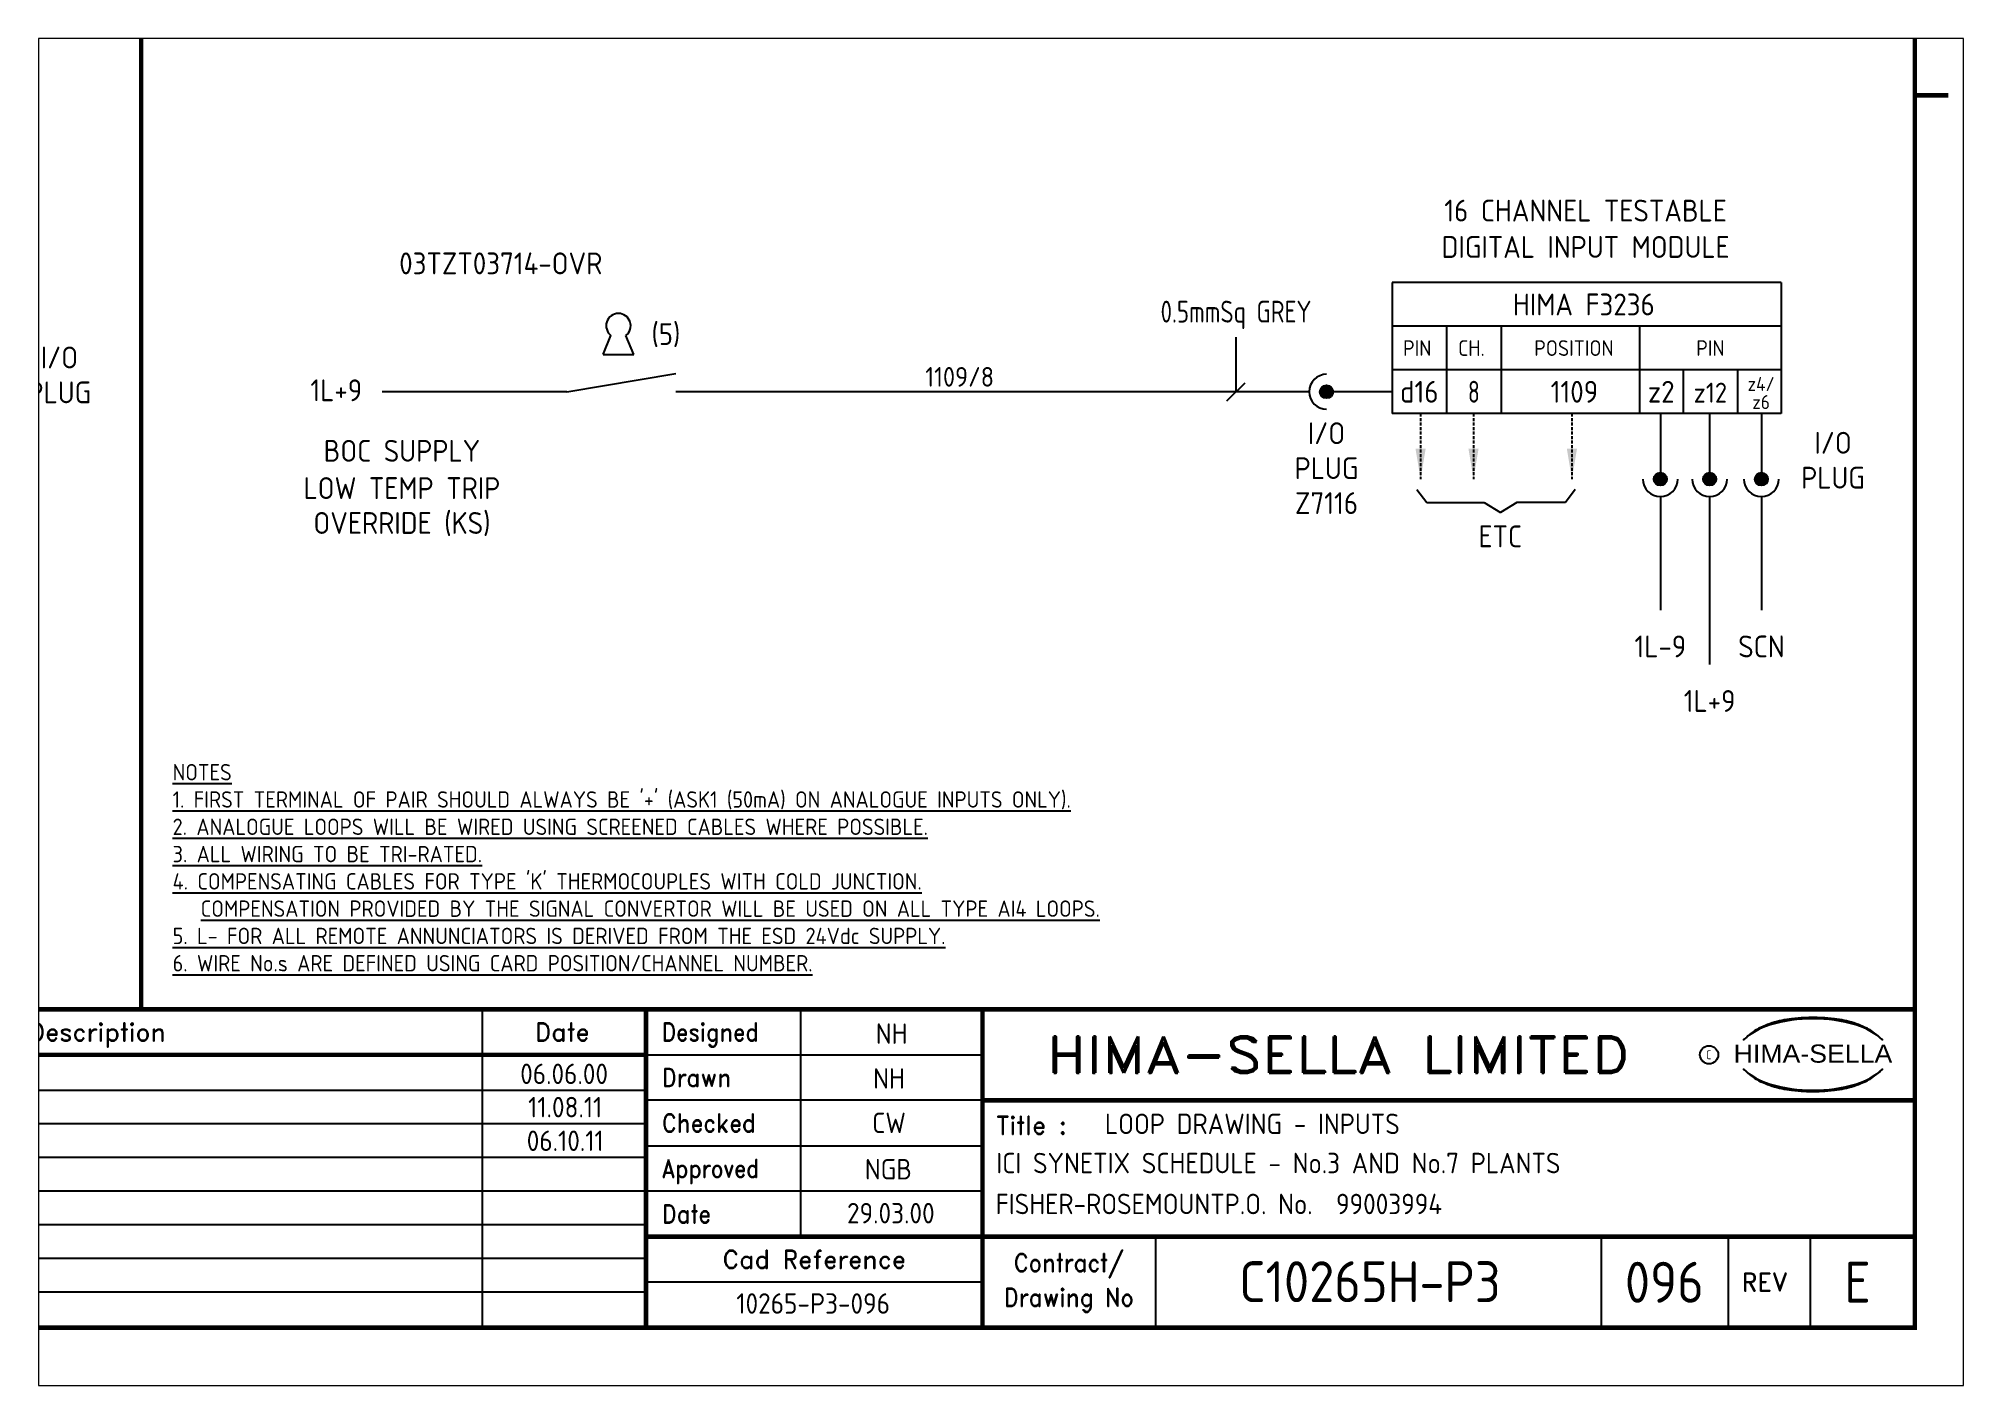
# Paper-space layout 'Layout1' of a CAD drawing. Extents: x 41 to 369, y 29 to 258.
# The model-space entities are those that its viewports show. They can reach past a viewport. Long polylines and large blocks are cut down to what shows.
import ezdxf
from ezdxf.enums import TextEntityAlignment as Align

# ---------------------------------------------------------------- set-up
doc = ezdxf.new("R2010")
doc.units = 0
doc.header["$LTSCALE"] = 0.25
doc.header["$MEASUREMENT"] = 0
doc.linetypes.add('HIDDEN2', pattern=[4.7625, 3.175, -1.5875])
for name, color, linetype in [('00-DRG_FRAME', 12, 'CONTINUOUS'), ('01-DRAW', 7, 'CONTINUOUS'), ('051-TEXT', 2, 'CONTINUOUS'), ('117', 7, 'CONTINUOUS'), ('117-TEXT', 2, 'CONTINUOUS')]:
    doc.layers.add(name, color=color, linetype=linetype)
doc.styles.add('ARIAL', font='arial.ttf', dxfattribs={"height": 2.5})
doc.styles.add('ISO', font='iso.shx')
doc.styles.add('ROMAND', font='ROMAND')

# ---------------------------------------------------------------- blocks, each defined once
blk = doc.blocks.new('A3-REVA')
at = {"layer": '051-TEXT', "style": 'ISO'}
for tag, p in [('DESIGNED', (292.01, 31.7)), ('A', (117.73, 27.28)), ('DES', (127.73, 27.28)), ('DRN', (137.73, 27.28)), ('CHKD', (147.73, 27.28)), ('APPD', (157.73, 27.28)), ('DATE', (256, 27.28)), ('DRAWN', (291.72, 26.77)), ('CHECKED', (291.72, 21.89)), ('APPD', (291.65, 16.79)), ('DATE', (291.92, 11.96))]:
    blk.add_attdef(tag, text='', height=2.25, dxfattribs=at).set_placement(p, align=Align.CENTER)
blk.add_attdef('DESCRIPTION', (165.03, 27.28), '', height=2.25, dxfattribs=at)
blk = doc.blocks.new('A3-REVB')
at = {"layer": '051-TEXT', "style": 'ISO'}
for tag, p in [('A', (124.85, -20.36)), ('DES', (134.85, -20.36)), ('DRN', (144.85, -20.36)), ('CHKD', (154.85, -20.36)), ('APPD', (164.85, -20.36)), ('DATE', (263.12, -20.36))]:
    blk.add_attdef(tag, text='', height=2.25, dxfattribs=at).set_placement(p, align=Align.CENTER)
blk.add_attdef('DESCRIPTION', (172.15, -20.36), '', height=2.25, dxfattribs=at)
blk = doc.blocks.new('A3-TITLE')
at = {"layer": '051-TEXT', "style": 'ISO'}
blk.add_attdef('TITLE_1', (315.46, 21.78), '', height=2.25, dxfattribs=at)
for tag, p in [('DRGNO', (376.96, 3.24)), ('REV.', (398.2, 3.24))]:
    blk.add_attdef(tag, text='', height=4.5, dxfattribs=at).set_placement(p, align=Align.CENTER)
blk = doc.blocks.new('A3-CONTRACT')
at = {"layer": '051-TEXT', "color": 41, "style": 'ISO'}
for tag, height, p in [('SCALE', 2.25, (106.71, 31.82)), ('DIMS', 2.25, (106.71, 26.8)), ('CONTRACT', 4.5, (344.94, 3.1)), ('CAD-REF', 2.25, (283.73, 1.84))]:
    blk.add_attdef(tag, text='', height=height, dxfattribs=at).set_placement(p, align=Align.CENTER)
for tag, p in [('TITLE_2', (303.86, 17.28)), ('TITLE_3', (303.79, 12.78))]:
    blk.add_attdef(tag, p, '', height=2.25, dxfattribs=at)
blk = doc.blocks.new('KEY')
at = {"layer": '01-DRAW'}
for p, q in [((-0.375, -0.5), (-0.183, -0.038)), ((0.375, -0.5), (0.183, -0.038)), ((-0.375, -0.5), (0.375, -0.5))]:
    blk.add_line(p, q, dxfattribs=at)
blk.add_arc((0, 0.2), 0.3, 307.477, 232.523, dxfattribs=at)

msp = doc.modelspace()

# ---------------------------------------------------------------- linework, layer by layer
at = {"layer": '00-DRG_FRAME'}
for p, q in [((247, 35.5), (247, 0.5)), ((282, 35.5), (282, 10.5)), ((265, 30.5), (302, 30.5)), ((265, 26.59), (112.7, 26.59)), ((302, 25.5), (265, 25.5)), ((265, 22.89), (112.7, 22.89)), ((265, 19.19), (112.7, 19.19)), ((265, 20.5), (302, 20.5)), ((265, 15.49), (112.7, 15.49)), ((302, 15.5), (265, 15.5)), ((265, 11.79), (112.7, 11.79)), ((321, 10.5), (321, 0.5)), ((370, 10.5), (370, 0.5)), ((384, 0.5), (384, 10.5)), ((393, 10.5), (393, 0.5)), ((265, 8.09), (112.7, 8.09)), ((265, 4.39), (112.7, 4.39)), ((302, 5.5), (265, 5.5))]:
    msp.add_line(p, q, dxfattribs=at)
at = {"layer": '00-DRG_FRAME', "const_width": 0.5}
msp.add_lwpolyline([(14.5, 0.5), (404.5, 0.5), (404.5, 271.5), (14.5, 271.5)], close=True, dxfattribs=at)
for points in [[(209.5, 35.5), (209.5, 266.5)], [(404.5, 136), (408.18, 136)], [(404.5, 35.5), (14.5, 35.5)], [(265, 35.5), (265, 0.5)], [(302, 0.5), (302, 35.5)], [(265, 30.5), (72.5, 30.5)], [(404.5, 25.5), (302, 25.5)], [(265, 10.5), (404.5, 10.5)]]:
    msp.add_lwpolyline(points, dxfattribs=at)
at = {"layer": '00-DRG_FRAME', "color": 3}
msp.add_circle((381.88, 30.5), 1, dxfattribs=at)
for centre, radius, start, end in [((391.78, 24.7), 9.76, 107.5931, 113.9452), ((393.1, 18.5), 15.94, 89.2698, 106.3911), ((392.1, 23.52), 10.99, 96.0146, 107.3203), ((393.29, 16.31), 18.28, 92.8917, 97.3734), ((393.24, 18.86), 15.73, 89.7805, 93.1738), ((393.36, 18.86), 15.73, 86.8262, 90.2195), ((393.51, 18.5), 15.94, 73.6089, 90.7302), ((393.31, 16.31), 18.28, 82.6266, 87.1083), ((394.51, 23.52), 10.99, 72.6797, 83.9854), ((394.83, 24.7), 9.76, 66.0548, 72.4069), ((390.6, 26.83), 7.24, 106.0532, 133.5024), ((390.88, 27.01), 7.3, 130.419, 136.057), ((390.11, 28.1), 5.98, 122.244, 131.6154), ((389.75, 28.78), 5.21, 111.8206, 122.8668), ((396, 26.83), 7.24, 46.4976, 73.9468), ((396.85, 28.78), 5.21, 57.1332, 68.1794), ((396.49, 28.1), 5.98, 48.3846, 57.756), ((395.73, 27.01), 7.3, 43.943, 49.581), ((390.88, 34.04), 7.3, 223.943, 229.581), ((390.6, 34.23), 7.24, 226.4976, 253.9468), ((390.11, 32.96), 5.98, 228.3846, 237.756), ((389.75, 32.28), 5.21, 237.1332, 248.1794), ((396, 34.23), 7.24, 286.0532, 313.5024), ((396.85, 32.28), 5.21, 291.8206, 302.8668), ((396.49, 32.96), 5.98, 302.244, 311.6154), ((395.73, 34.04), 7.3, 310.419, 316.057), ((391.78, 36.36), 9.76, 246.0548, 252.4069), ((393.1, 42.56), 15.94, 253.6089, 270.7302), ((392.1, 37.54), 10.99, 252.6797, 263.9854), ((393.29, 44.75), 18.28, 262.6266, 267.1083), ((393.24, 42.19), 15.73, 266.8262, 270.2195), ((393.51, 42.56), 15.94, 269.2698, 286.3911), ((393.36, 42.19), 15.73, 269.7805, 273.1738), ((393.31, 44.75), 18.28, 272.8917, 277.3734), ((394.51, 37.54), 10.99, 276.0146, 287.3203), ((394.83, 36.36), 9.76, 287.5931, 293.9452)]:
    msp.add_arc(centre, radius, start, end, dxfattribs=at)
at = {"layer": '117'}
for p, q in [((347.02, 115.4), (347.02, 101)), ((389.82, 115.4), (347.02, 115.4)), ((389.82, 115.4), (389.82, 101)), ((389.82, 110.6), (347.02, 110.6)), ((353.02, 110.6), (353.02, 101)), ((359.02, 110.6), (359.02, 101)), ((374.22, 110.6), (374.22, 101)), ((256.29, 103.4), (268.29, 105.4)), ((389.82, 105.8), (347.02, 105.8)), ((379.02, 105.8), (379.02, 101)), ((385.02, 105.8), (385.02, 101)), ((256.29, 103.4), (236.01, 103.4)), ((337.9, 103.4), (268.29, 103.4)), ((347.02, 103.4), (339.82, 103.4)), ((389.82, 101), (347.02, 101)), ((376.52, 101), (376.52, 93.8)), ((381.94, 101), (381.94, 93.8)), ((387.63, 101), (387.63, 93.8)), ((349.76, 92.66), (350.84, 91.22)), ((350.84, 91.22), (357.16, 91.22)), ((357.16, 91.22), (358.96, 90.14)), ((360.76, 91.22), (358.96, 90.14)), ((366.08, 91.22), (360.76, 91.22)), ((367.16, 92.66), (366.08, 91.22)), ((376.52, 91.88), (376.52, 79.4)), ((381.94, 91.88), (381.94, 73.4)), ((387.63, 91.88), (387.63, 79.4))]:
    msp.add_line(p, q, dxfattribs=at)
at = {"layer": '117', "color": 3}
for p, q in [((329.87, 103.4), (329.87, 109.4)), ((328.87, 102.4), (330.87, 104.4))]:
    msp.add_line(p, q, dxfattribs=at)
at = {"layer": '117', "linetype": 'HIDDEN2'}
for p, q in [((350.16, 101), (350.16, 93.8)), ((355.98, 101), (355.98, 93.8)), ((366.8, 101), (366.8, 93.8))]:
    msp.add_line(p, q, dxfattribs=at)
at = {"layer": '117'}
for centre, radius in [((339.82, 103.4), 0.72), ((339.82, 103.4), 0.624), ((339.82, 103.4), 0.528), ((339.82, 103.4), 0.432), ((339.82, 103.4), 0.336), ((339.82, 103.4), 0.24), ((339.82, 103.4), 0.144), ((339.82, 103.4), 0.048), ((376.52, 93.8), 0.72), ((376.52, 93.8), 0.624), ((376.52, 93.8), 0.528), ((376.52, 93.8), 0.432), ((376.52, 93.8), 0.336), ((376.52, 93.8), 0.24), ((376.52, 93.8), 0.144), ((376.52, 93.8), 0.048), ((381.94, 93.8), 0.72), ((381.94, 93.8), 0.624), ((381.94, 93.8), 0.528), ((381.94, 93.8), 0.432), ((381.94, 93.8), 0.336), ((381.94, 93.8), 0.24), ((381.94, 93.8), 0.144), ((381.94, 93.8), 0.048), ((387.63, 93.8), 0.72), ((387.63, 93.8), 0.624), ((387.63, 93.8), 0.528), ((387.63, 93.8), 0.432), ((387.63, 93.8), 0.336), ((387.63, 93.8), 0.24), ((387.63, 93.8), 0.144), ((387.63, 93.8), 0.048)]:
    msp.add_circle(centre, radius, dxfattribs=at)
for centre, start, end in [((339.82, 103.4), 90, 270), ((376.52, 93.8), 180, 0), ((381.94, 93.8), 180, 0), ((387.63, 93.8), 180, 0)]:
    msp.add_arc(centre, 1.92, start, end, dxfattribs=at)
for points in [[(350.72, 97.16), (349.6, 97.16), (350.16, 93.8)], [(356.54, 97.16), (355.42, 97.16), (355.98, 93.8)], [(367.36, 97.16), (366.24, 97.16), (366.8, 93.8)]]:
    msp.add_solid(points, dxfattribs=at)

# ---------------------------------------------------------------- block references
at = {"layer": '00-DRG_FRAME'}
ref = msp.add_blockref('A3-CONTRACT', (-0.35, 0.19), dxfattribs=at)
ref.add_attrib('TITLE_2', 'ICI SYNETIX SCHEDULE - No.3 AND No.7 PLANTS', (303.51, 17.47), dxfattribs={"layer": '051-TEXT', "color": 41, "height": 2.25, "style": 'ISO'})
ref.add_attrib('TITLE_3', 'FISHER-ROSEMOUNTP.O. No.  99003994', (303.44, 12.97), dxfattribs={"layer": '051-TEXT', "color": 41, "height": 2.25, "style": 'ISO'})
ref.add_attrib('CAD-REF', '10265-P3-096', dxfattribs={"layer": '051-TEXT', "color": 41, "height": 2.25, "style": 'ISO'}).set_placement((283.38, 2.03), align=Align.CENTER)
ref.add_attrib('CONTRACT', 'C10265H-P3', dxfattribs={"layer": '051-TEXT', "color": 41, "height": 4.5, "style": 'ISO'}).set_placement((344.59, 3.3), align=Align.CENTER)
ref = msp.add_blockref('A3-REVA', (0, 0), dxfattribs=at)
ref.add_attrib('A', 'C', dxfattribs={"layer": '051-TEXT', "height": 2.25, "style": 'ISO'}).set_placement((117.73, 27.28), align=Align.CENTER)
ref.add_attrib('DES', 'NH', dxfattribs={"layer": '051-TEXT', "height": 2.25, "style": 'ISO'}).set_placement((127.73, 27.28), align=Align.CENTER)
ref.add_attrib('DRN', 'NH', dxfattribs={"layer": '051-TEXT', "height": 2.25, "style": 'ISO'}).set_placement((137.73, 27.28), align=Align.CENTER)
ref.add_attrib('CHKD', 'CW', dxfattribs={"layer": '051-TEXT', "height": 2.25, "style": 'ISO'}).set_placement((147.73, 27.28), align=Align.CENTER)
ref.add_attrib('APPD', 'NGB', dxfattribs={"layer": '051-TEXT', "height": 2.25, "style": 'ISO'}).set_placement((157.73, 27.28), align=Align.CENTER)
ref.add_attrib('DESCRIPTION', 'AS BUILT.', (165.03, 27.28), dxfattribs={"layer": '051-TEXT', "height": 2.25, "style": 'ISO'})
ref.add_attrib('DATE', '06.06.00', dxfattribs={"layer": '051-TEXT', "height": 2.25, "style": 'ISO'}).set_placement((256, 27.28), align=Align.CENTER)
ref.add_attrib('DESIGNED', 'NH', dxfattribs={"layer": '051-TEXT', "height": 2.25, "style": 'ISO'}).set_placement((292.01, 31.7), align=Align.CENTER)
ref.add_attrib('DRAWN', 'NH', dxfattribs={"layer": '051-TEXT', "height": 2.25, "style": 'ISO'}).set_placement((291.72, 26.77), align=Align.CENTER)
ref.add_attrib('CHECKED', 'CW', dxfattribs={"layer": '051-TEXT', "height": 2.25, "style": 'ISO'}).set_placement((291.72, 21.89), align=Align.CENTER)
ref.add_attrib('APPD', 'NGB', dxfattribs={"layer": '051-TEXT', "height": 2.25, "style": 'ISO'}).set_placement((291.65, 16.79), align=Align.CENTER)
ref.add_attrib('DATE', '29.03.00', dxfattribs={"layer": '051-TEXT', "height": 2.25, "style": 'ISO'}).set_placement((291.92, 11.96), align=Align.CENTER)
for name, p, values in [('A3-REVB', (-7, 43.98), {'A': 'D', 'DES': 'IM', 'DRN': 'AB', 'CHKD': 'IM', 'APPD': 'MHS', 'DESCRIPTION': 'TEXT ADDED', 'DATE': '11.08.11'}), ('A3-TITLE', (0, 0), {'TITLE_1': 'LOOP DRAWING - INPUTS', 'DRGNO': '096', 'REV.': 'E'}), ('A3-REVB', (-7, 40.28), {'A': 'E', 'DESCRIPTION': 'TEXT ADDED', 'DATE': '06.10.11'})]:
    msp.add_blockref(name, p, dxfattribs=at).add_auto_attribs(values)
at = {"layer": '117', "xscale": 4.5, "yscale": 4.5, "zscale": 4.5}
msp.add_blockref('KEY', (261.97, 109.76), dxfattribs=at)

# ---------------------------------------------------------------- texts
at = {"layer": '00-DRG_FRAME', "color": 4, "style": 'ROMAND'}
for s, p in [('Description', (204.69, 32)), ('Date', (255.79, 32))]:
    msp.add_text(s, height=2, dxfattribs=at).set_placement(p, align=Align.CENTER)
for s, width, p in [('Designed', 0.87, (266.75, 32)), ('Drawn', 0.9, (266.75, 27)), ('Checked', 0.9, (266.75, 22)), ('Approved', 0.85, (266.75, 17)), ('Date', 0.9, (266.75, 12))]:
    msp.add_text(s, height=2, dxfattribs=dict(at, width=width)).set_placement(p)
at = {"layer": '00-DRG_FRAME', "style": 'ROMAND', "width": 1.15}
msp.add_text('HIMA-SELLA LIMITED', height=4, dxfattribs=at).set_placement((341.1, 30.5), align=Align.MIDDLE)
at = {"layer": '00-DRG_FRAME', "color": 3, "style": 'ISO', "width": 0.9}
msp.add_text('C', height=1, dxfattribs=at).set_placement((381.84, 30), align=Align.CENTER)
at = {"layer": '00-DRG_FRAME', "style": 'ARIAL', "width": 1.05}
msp.add_text('HIMA-SELLA', height=2, dxfattribs=at).set_placement((393.3, 29.63), align=Align.CENTER)
at = {"layer": '00-DRG_FRAME', "color": 4, "style": 'ROMAND'}
msp.add_text('Title :', height=2, dxfattribs=at).set_placement((303.5, 21.75))
for s, p in [('Cad Reference', (283.5, 8)), ('REV', (388, 5.5))]:
    msp.add_text(s, height=2, dxfattribs=at).set_placement(p, align=Align.MIDDLE)
at = {"layer": '00-DRG_FRAME', "color": 4, "style": 'ROMAND', "width": 0.9}
for s, p in [('Contract/', (311.5, 7.5)), ('Drawing No', (311.5, 3.5))]:
    msp.add_text(s, height=2, dxfattribs=at).set_placement(p, align=Align.MIDDLE)
at = {"layer": '01-DRAW', "style": 'ISO'}
msp.add_text('1109/8', height=2.16, dxfattribs=at).set_placement((299.49, 103.96), align=Align.CENTER)
at = {"layer": '01-DRAW', "insert": (212.96, 62.47), "char_height": 1.8, "width": 133.8261, "attachment_point": 1, "style": 'ISO'}
msp.add_mtext("{\\Fiso.shx;\\LNOTES\\P1. FIRST TERMINAL OF PAIR SHOULD ALWAYS BE '+' (ASK1 (50mA) ON ANALOGUE INPUTS ONLY).\\P2. ANALOGUE LOOPS WILL BE WIRED USING SCREENED CABLES WHERE POSSIBLE.\\P3. ALL WIRING TO BE TRI-RATED.\\P4. COMPENSATING CABLES FOR TYPE 'K' THERMOCOUPLES WITH COLD JUNCTION.\\P   COMPENSATION PROVIDED BY THE SIGNAL CONVERTOR WILL BE USED ON ALL TYPE AI4 LOOPS.\\P5. L- FOR ALL REMOTE ANNUNCIATORS IS DERIVED FROM THE ESD 24Vdc SUPPLY.\\P6. WIRE No.s ARE DEFINED USING CARD POSITION/CHANNEL NUMBER.}", dxfattribs=at)
at = {"layer": '117-TEXT', "style": 'ISO'}
for s, height, p in [('16 CHANNEL TESTABLE', 2.4, (368.3, 122.12)), ('DIGITAL INPUT MODULE', 2.4, (368.3, 118.12)), ('HIMA F3236', 2.4, (368.11, 111.8)), ('I/O', 2.4, (200.51, 105.97)), ('PIN', 1.728, (349.79, 107.34)), ('CH.', 1.728, (355.75, 107.34)), ('POSITION', 1.728, (367.02, 107.34)), ('PIN', 1.73, (382.02, 107.34)), ('PLUG', 2.4, (200.51, 102.13)), ('d16', 2.4, (350.02, 102.2)), ('1109', 2.4, (367.07, 102.2)), ('z2', 2.4, (376.62, 102.2)), ('z12', 2.2, (382.02, 102.2)), ('z4/', 1.54, (387.6, 103.49)), ('z6', 1.54, (387.6, 101.5)), ('I/O', 2.4, (339.82, 97.64)), ('I/O', 2.4, (395.51, 96.59)), ('PLUG', 2.4, (339.82, 93.8)), ('PLUG', 2.4, (395.51, 92.75)), ('Z7116', 2.4, (339.82, 89.96)), ('ETC', 2.4, (358.92, 86.3))]:
    msp.add_text(s, height=height, dxfattribs=at).set_placement(p, align=Align.CENTER)
for s, p in [('03TZT03714-OVR', (249.04, 117.52)), ('(5)', (267.19, 109.75)), ('1L+9', (230.95, 103.56)), ('BOC SUPPLY', (238.17, 96.91)), ('LOW TEMP TRIP', (238.17, 92.81)), ('OVERRIDE (KS)', (238.17, 88.98)), ('1L-9', (376.52, 75.4)), ('SCN', (387.63, 75.4)), ('1L+9', (381.94, 69.4))]:
    msp.add_text(s, height=2.4, dxfattribs=at).set_placement(p, align=Align.MIDDLE)
for s, width, p in [('0.5mmSq GREY', 0.85, (329.87, 111.01)), ('8', 0.8, (356.02, 102.2))]:
    msp.add_text(s, height=2.4, dxfattribs=dict(at, width=width)).set_placement(p, align=Align.CENTER)

psp = doc.layouts.get("Layout1")

# ---------------------------------------------------------------- viewports
at = {"layer": '00-DRG_FRAME'}
psp.add_viewport(center=(205.05, 143.5), size=(328.08, 229.5991), view_center_point=(304.03, 68.19), view_height=148.1076, dxfattribs=at)

doc.saveas('drawing.dxf')
